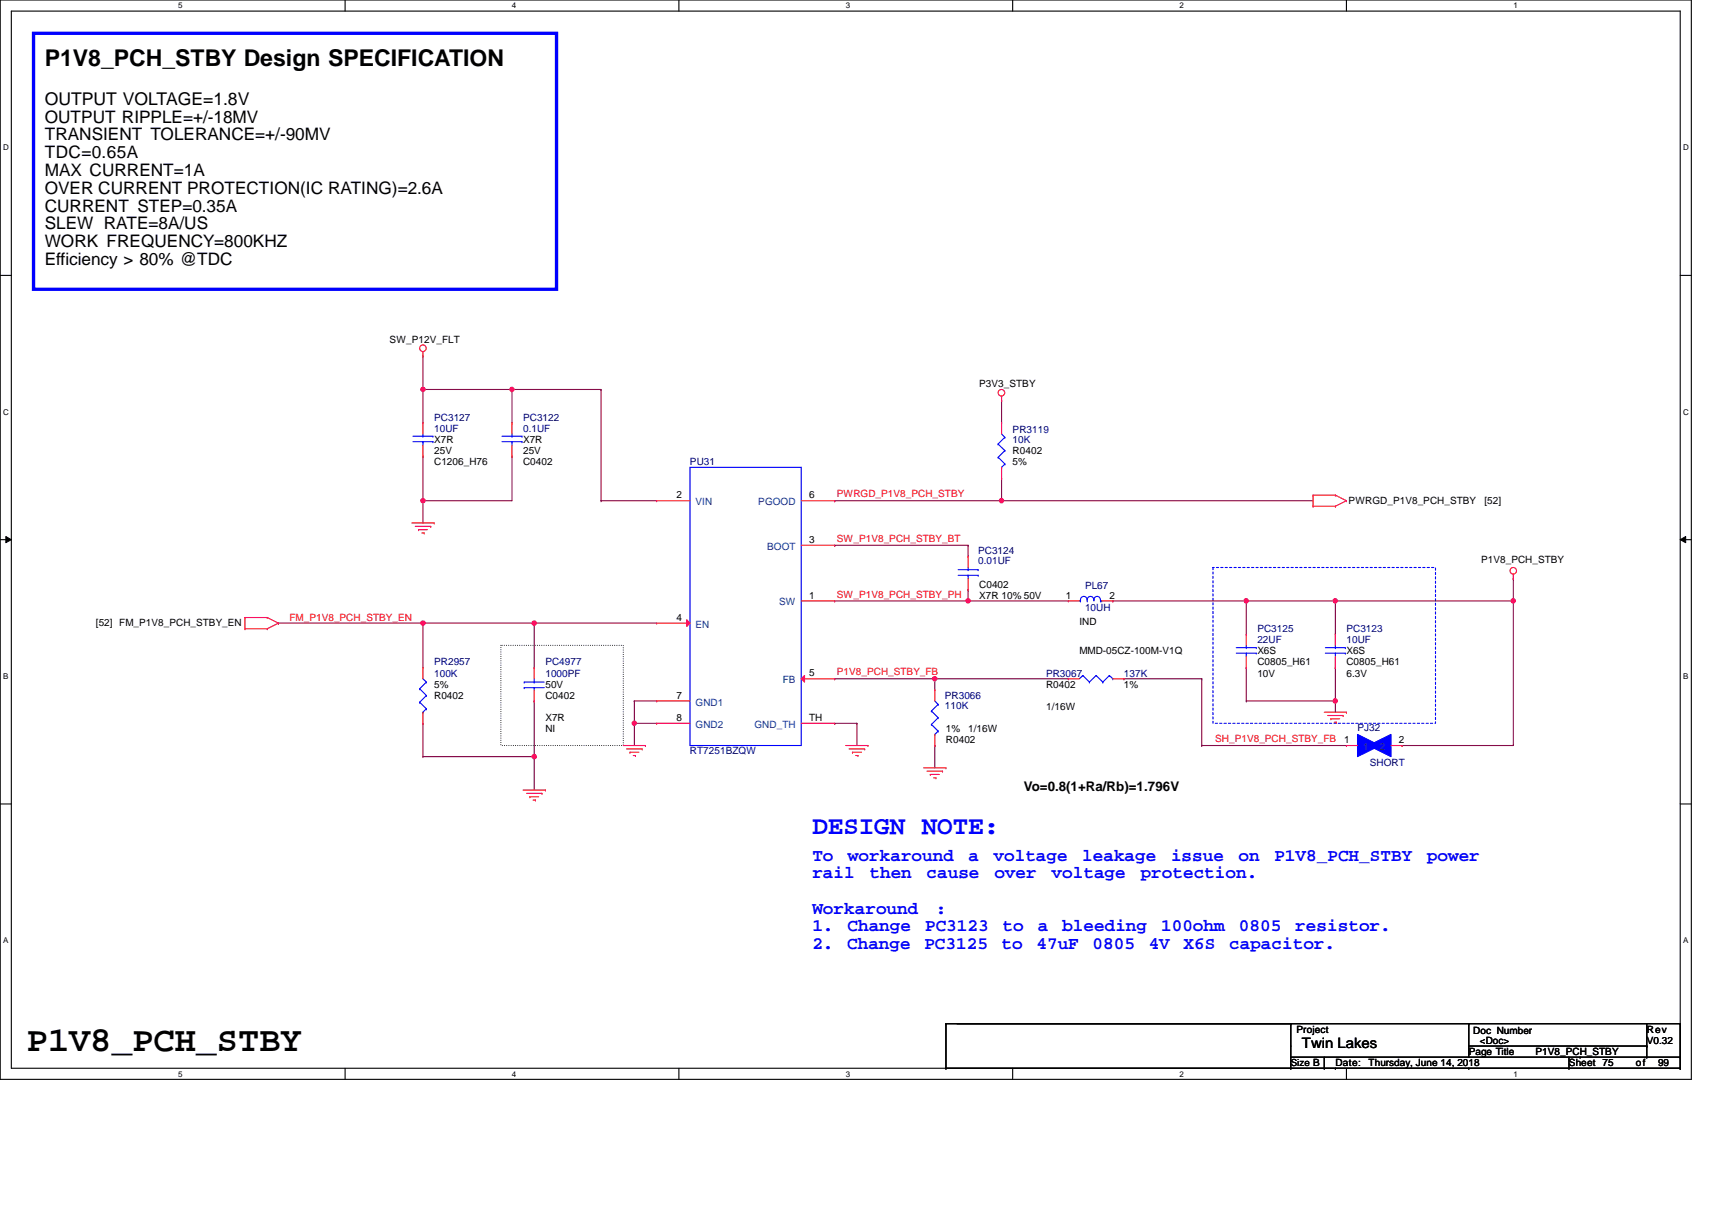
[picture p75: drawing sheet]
<svg xmlns="http://www.w3.org/2000/svg" width="297mm" height="210mm" viewBox="0 0 297 210" stroke-linecap="round" stroke-linejoin="round" font-family="sans-serif">
<defs><g id="words">
<text font-size="6.1" x="4.7" y="182.3">P1V8_PCH_STBY</text>
<text font-size="4.5" fill="#00f" x="140.9" y="144.6">DESIGN NOTE:</text>
<text font-size="4" x="7.8" y="11.5">P1V8_PCH_STBY Design SPECIFICATION</text>
<g font-size="3.1" fill="#00f">
<text x="140.9" y="149.3">To</text>
<text x="147.1" y="149.3">workaround</text>
<text x="168" y="149.3">a</text>
<text x="172.4" y="149.3">voltage</text>
<text x="187.8" y="149.3">leakage</text>
<text x="203.2" y="149.3">issue</text>
<text x="214.9" y="149.3">on</text>
<text x="221.1" y="149.3">P1V8_PCH_STBY</text>
<text x="247.6" y="149.3">power</text>
<text x="140.9" y="152.4">rail</text>
<text x="150.9" y="152.4">then</text>
<text x="160.8" y="152.4">cause</text>
<text x="172.5" y="152.4">over</text>
<text x="182.5" y="152.4">voltage</text>
<text x="197.9" y="152.4">protection.</text>
<text x="140.9" y="158.5">Workaround</text>
<text x="140.9" y="161.6">1.</text>
<text x="147" y="161.6">Change</text>
<text x="160.5" y="161.6">PC3123</text>
<text x="162.3" y="158.5">:</text>
<text x="174" y="161.6">to</text>
<text x="180.1" y="161.6">a</text>
<text x="184.3" y="161.6">bleeding</text>
<text x="201.5" y="161.6">100ohm</text>
<text x="214.9" y="161.6">0805</text>
<text x="224.7" y="161.6">resistor.</text>
<text x="140.9" y="164.6">2.</text>
<text x="147" y="164.6">Change</text>
<text x="160.4" y="164.6">PC3125</text>
<text x="173.8" y="164.6">to</text>
<text x="179.8" y="164.6">47uF</text>
<text x="189.6" y="164.6">0805</text>
<text x="199.3" y="164.6">4V</text>
<text x="205.4" y="164.6">X6S</text>
<text x="213.3" y="164.6">capacitor.</text>
</g>
<g font-size="3">
<text x="7.8" y="18.2">OUTPUT VOLTAGE=1.8V</text>
<text x="7.8" y="21.3">OUTPUT RIPPLE=+/-18MV</text>
<text x="7.8" y="24.3">TRANSIENT TOLERANCE=+/-90MV</text>
<text x="7.8" y="27.4">TDC=0.65A</text>
<text x="7.8" y="30.5">MAX CURRENT=1A</text>
<text x="7.8" y="33.6">OVER CURRENT PROTECTION(IC RATING)=2.6A</text>
<text x="7.8" y="36.7">CURRENT STEP=0.35A</text>
<text x="7.8" y="39.8">SLEW RATE=8A/US</text>
<text x="7.8" y="42.9">WORK FREQUENCY=800KHZ</text>
<text x="7.8" y="46">Efficiency &gt; 80% @TDC</text>
</g>
<text font-size="2.5" x="225.9" y="181.8">Twin Lakes</text>
<text font-size="2.3" x="177.6" y="137.3">Vo=0.8(1+Ra/Rb)=1.796V</text>
<g font-size="1.7">
<text x="67.6" y="59.5">SW_P12V_FLT</text>
<text x="169.9" y="67.2">P3V3_STBY</text>
<text x="75.3" y="76.8">X7R</text>
<text x="90.8" y="76.8">X7R</text>
<text x="75.3" y="78.8">25V</text>
<text x="75.3" y="80.7">C1206_H76</text>
<text x="90.8" y="78.8">25V</text>
<text x="90.8" y="80.7">C0402</text>
<text x="175.7" y="80.7">5%</text>
<text x="175.7" y="78.8">R0402</text>
<text x="117.4" y="86.5">2</text>
<text x="140.4" y="86.5">6</text>
<text x="234" y="87.4">PWRGD_P1V8_PCH_STBY</text>
<text x="257.6" y="87.4">[52]</text>
<text x="140.4" y="94.2">3</text>
<text x="169.9" y="101.9">C0402</text>
<text x="257" y="97.7">P1V8_PCH_STBY</text>
<text x="117.4" y="107.7">4</text>
<text x="140.4" y="103.8">1</text>
<text x="169.9" y="103.8">X7R 10% 50V</text>
<text x="185" y="103.8">1</text>
<text x="192.5" y="103.8">2</text>
<text x="16.6" y="108.7">[52] FM_P1V8_PCH_STBY_EN</text>
<text x="187.3" y="108.5">IND</text>
<text x="187.3" y="113.5">MMD-05CZ-100M-V1Q</text>
<text x="218.2" y="113.5">X6S</text>
<text x="233.6" y="113.5">X6S</text>
<text x="75.3" y="119.3">5%</text>
<text x="94.6" y="119.3">50V</text>
<text x="140.4" y="117.3">5</text>
<text x="181.5" y="119.3">R0402</text>
<text x="195" y="119.3">1%</text>
<text x="218.2" y="115.4">C0805_H61</text>
<text x="218.2" y="117.4">10V</text>
<text x="233.6" y="115.4">C0805_H61</text>
<text x="233.6" y="117.4">6.3V</text>
<text x="75.3" y="121.2">R0402</text>
<text x="94.6" y="121.2">C0402</text>
<text x="94.6" y="125.1">X7R</text>
<text x="117.4" y="121.2">7</text>
<text x="117.4" y="125.1">8</text>
<text x="140.4" y="125.1">TH</text>
<text x="181.5" y="123.1">1/16W</text>
<text x="94.6" y="127">NI</text>
<text x="164.1" y="128.9">R0402</text>
<text x="164.1" y="127">1%</text>
<text x="168" y="127">1/16W</text>
<text x="233.2" y="128.9">1</text>
<text x="242.7" y="128.9">2</text>
<text x="224.9" y="179.1">Project</text>
<text x="255.6" y="179.3">Doc Number</text>
<text x="285.7" y="179.1">Rev</text>
<text x="224" y="184.9">Size B</text>
<text x="231.7" y="184.9">Date:</text>
<text x="237.5" y="184.9">Thursday, June 14, 2018</text>
<text x="254.8" y="183">Page Title</text>
<text x="256.8" y="181.1">&lt;Doc&gt;</text>
<text x="266.4" y="183">P1V8_PCH_STBY</text>
<text x="272.2" y="184.9">Sheet 75</text>
<text x="283.8" y="184.9">of</text>
<text x="285.7" y="181.1">V0.32</text>
<text x="287.7" y="184.9">99</text>
</g>
<g font-size="1.7" fill="#000080">
<text x="75.3" y="73">PC3127</text>
<text x="75.3" y="74.9">10UF</text>
<text x="90.8" y="73">PC3122</text>
<text x="90.8" y="74.9">0.1UF</text>
<text x="175.7" y="75.1">PR3119</text>
<text x="175.7" y="76.8">10K</text>
<text x="119.7" y="80.7">PU31</text>
<text x="169.7" y="96.1">PC3124</text>
<text x="169.7" y="97.9">0.01UF</text>
<text x="188.3" y="102.1">PL67</text>
<text x="188.3" y="106">10UH</text>
<text x="218.2" y="109.6">PC3125</text>
<text x="218.2" y="111.6">22UF</text>
<text x="233.6" y="109.6">PC3123</text>
<text x="233.6" y="111.6">10UF</text>
<text x="75.3" y="115.4">PR2957</text>
<text x="75.3" y="117.4">100K</text>
<text x="94.6" y="115.4">PC4977</text>
<text x="94.6" y="117.4">1000PF</text>
<text x="181.5" y="117.4">PR3067</text>
<text x="195" y="117.4">137K</text>
<text x="163.9" y="121.2">PR3066</text>
<text x="163.9" y="123">110K</text>
<text x="119.7" y="130.9">RT7251BZQW</text>
<text x="235.5" y="126.8">PJ32</text>
<text x="237.7" y="132.8">SHORT</text>
</g>
<g font-size="1.7" fill="#004080">
<text x="120.7" y="87.7">VIN</text>
<text x="131.6" y="87.7">PGOOD</text>
<text x="133.1" y="95.4">BOOT</text>
<text x="135.2" y="105">SW</text>
<text x="120.7" y="108.9">EN</text>
<text x="135.8" y="118.5">FB</text>
<text x="120.7" y="122.4">GND1</text>
<text x="120.7" y="126.3">GND2</text>
<text x="130.9" y="126.3">GND_TH</text>
<text x="236.5" y="130.1">1</text>
<text x="239.4" y="130.1">2</text>
</g>
<g font-size="1.7" fill="#f00">
<text x="145.2" y="86.3">PWRGD_P1V8_PCH_STBY</text>
<text x="145.2" y="94">SW_P1V8_PCH_STBY_BT</text>
<text x="50.2" y="107.7">FM_P1V8_PCH_STBY_EN</text>
<text x="145.2" y="103.7">SW_P1V8_PCH_STBY_PH</text>
<text x="145.2" y="117.2">P1V8_PCH_STBY_FB</text>
<text x="210.8" y="128.7">SH_P1V8_PCH_STBY_FB</text>
</g>
<g font-size="1.4">
<text x="30.9" y="1.5">5</text>
<text x="88.8" y="1.5">4</text>
<text x="146.7" y="1.5">3</text>
<text x="204.7" y="1.5">2</text>
<text x="262.6" y="1.5">1</text>
<text x=".5" y="26.1">D</text>
<text x="292" y="26.1">D</text>
<text x=".5" y="71.9">C</text>
<text x="292" y="71.9">C</text>
<text x=".5" y="117.8">B</text>
<text x="292" y="117.8">B</text>
<text x=".5" y="163.6">A</text>
<text x="292" y="163.6">A</text>
<text x="30.9" y="186.8">5</text>
<text x="88.8" y="186.8">4</text>
<text x="146.7" y="186.8">3</text>
<text x="204.7" y="186.8">2</text>
<text x="262.6" y="186.8">1</text>
</g>
</g></defs>
<path d="M0 0h293.5v187.2h-293.5zM2 1.9h289.5v183.4h-289.5z" fill="none" stroke="#000" stroke-width=".19"/>
<g fill="#fff">
<path d="M30.9 .2h.8v1.6h-.8z"/>
<path d="M30.9 185.5h.8v1.6h-.8z"/>
</g>
<path d="M59.9 0v1.9M59.9 185.3v1.9" fill="none" stroke="#000" stroke-width=".19"/>
<g fill="#fff">
<path d="M88.8 .2h.8v1.6h-.8z"/>
<path d="M88.8 185.5h.8v1.6h-.8z"/>
</g>
<path d="M117.8 0v1.9M117.8 185.3v1.9" fill="none" stroke="#000" stroke-width=".19"/>
<g fill="#fff">
<path d="M146.7 .2h.8v1.6h-.8z"/>
<path d="M146.7 185.5h.8v1.6h-.8z"/>
</g>
<path d="M175.7 0v1.9M175.7 185.3v1.9" fill="none" stroke="#000" stroke-width=".19"/>
<g fill="#fff">
<path d="M204.7 .2h.7v1.6h-.7z"/>
<path d="M204.7 185.5h.7v1.6h-.7z"/>
</g>
<path d="M233.6 0v1.9M233.6 185.3v1.9" fill="none" stroke="#000" stroke-width=".19"/>
<g fill="#fff">
<path d="M262.6 .2h.7v1.6h-.7z"/>
<path d="M262.6 185.5h.7v1.6h-.7z"/>
<path d="M.5 24.8h1v1.6h-1z"/>
<path d="M292 24.8h1v1.6h-1z"/>
<path d="M.5 70.7h1v1.5h-1z"/>
<path d="M292 70.7h1v1.5h-1z"/>
</g>
<path d="M0 47.8h2M291.5 47.8h2" fill="none" stroke="#000" stroke-width=".19"/>
<g fill="#fff">
<path d="M.5 116.5h.9v1.6h-.9z"/>
<path d="M292 116.5h.9v1.6h-.9z"/>
</g>
<path d="M0 93.6h2M291.5 93.6h2" fill="none" stroke="#000" stroke-width=".19"/>
<path d="M1 93.1l1 .5-1 .5zM291.5 93.6l1-.5v1z" fill="#000"/>
<path d="M1 93.1l1 .5-1 .5zM291.5 93.6l1-.5v1z" fill="none" stroke="#000" stroke-width=".17"/>
<g fill="#fff">
<path d="M.5 162.4h.9v1.5h-.9z"/>
<path d="M292 162.4h.9v1.5h-.9z"/>
</g>
<path d="M0 139.5h2M291.5 139.5h2" fill="none" stroke="#000" stroke-width=".19"/>
<path d="M86.9 112h21.2v17.3h-21.2z" fill="none" stroke="#000" stroke-width=".19" stroke-dasharray="0 .4"/>
<path d="M5.8 5.8h90.8v44.4h-90.8z" fill="none" stroke="#00f" stroke-width=".57"/>
<path d="M210.5 98.4h38.6v27.1h-38.6z" fill="none" stroke="#00f" stroke-width=".19" stroke-dasharray=".4 .4"/>
<path d="M173.8 69.5h.1M173.8 69.5v3.8M144.8 86.9h.1M144.8 86.9h83M173.8 86.9h.1M48.3 108.1h.1M48.3 108.1h25.1M92.7 108.1h.1M92.7 108.1v7.7" fill="none" stroke="#800040" stroke-width=".19"/>
<circle cx="173.8" cy="86.9" r=".38" fill="#f0f"/>
<circle cx="173.8" cy="86.9" r=".38" fill="none" stroke="#f0f" stroke-width=".19"/>
<path d="M173.8 83h.1M173.8 83v3.9M110.1 125.5h.1M110.1 125.5h3.8M110.1 125.5v3.8M144.8 125.5h.1M144.8 125.5h3.9" fill="none" stroke="#800040" stroke-width=".19"/>
<circle cx="110" cy="125.5" r=".38" fill="#f0f"/>
<circle cx="110" cy="125.5" r=".38" fill="none" stroke="#f0f" stroke-width=".19"/>
<g fill="none" stroke="#800040" stroke-width=".19">
<path d="M168 94.6h.1M168 94.6v1.9M144.8 117.8h.1M144.8 117.8h40.6M162.2 117.8h.1M162.2 117.8v1.9M193.1 104.2h.1M193.1 104.2h23.1M231.7 115.8h.1M231.7 115.8v5.8M262.6 100.4h.1M262.6 100.4v3.8"/>
<path d="M110.1 121.6h.1M110.1 121.6v3.9M110.1 121.6h3.8M148.7 125.5h.1M148.7 125.5v3.8M162.2 129.3h.1M162.2 129.3v3.9"/>
</g>
<circle cx="162.2" cy="117.7" r=".38" fill="#f0f"/>
<circle cx="162.2" cy="117.7" r=".38" fill="none" stroke="#f0f" stroke-width=".19"/>
<path d="M144.8 104.2h.1M144.8 104.2h40.6M168 104.2h.1" fill="none" stroke="#800040" stroke-width=".19"/>
<circle cx="168" cy="104.2" r=".38" fill="#f0f"/>
<circle cx="168" cy="104.2" r=".38" fill="none" stroke="#f0f" stroke-width=".19"/>
<path d="M88.8 67.6h.1M88.8 67.6h15.5M262.6 104.2h.1M262.6 104.2v25.1" fill="none" stroke="#800040" stroke-width=".19"/>
<circle cx="262.5" cy="104.2" r=".38" fill="#f0f"/>
<circle cx="262.5" cy="104.2" r=".38" fill="none" stroke="#f0f" stroke-width=".19"/>
<g fill="none" stroke="#800040" stroke-width=".19">
<path d="M73.4 67.6h.1M73.4 79.1h.1M73.4 67.6v5.7M73.4 79.1v11.6M73.4 86.9h.1M144.8 94.6h.1M144.8 94.6h23.2M168 102.3h.1M168 102.3v1.9M195 117.8h.1M195 117.8h13.5M208.5 117.8h.1"/>
<path d="M208.5 117.8v11.5M216.2 115.8h.1M216.2 104.2h.1M216.2 104.2h46.4M216.2 104.2v5.8M216.2 115.8v5.8M231.7 104.2h.1M231.7 104.2v5.8M208.5 129.3h.1M208.5 129.3h25.1M243.3 129.3h.1M243.3 129.3h19.3"/>
</g>
<circle cx="231.7" cy="104.2" r=".38" fill="#f0f"/>
<circle cx="231.7" cy="104.2" r=".38" fill="none" stroke="#f0f" stroke-width=".19"/>
<circle cx="216.2" cy="104.2" r=".38" fill="#f0f"/>
<circle cx="216.2" cy="104.2" r=".38" fill="none" stroke="#f0f" stroke-width=".19"/>
<path d="M216.2 121.6h.1M216.2 121.6h15.5M231.7 121.6h.1M231.7 121.6v1.9" fill="none" stroke="#800040" stroke-width=".19"/>
<circle cx="231.7" cy="121.6" r=".38" fill="#f0f"/>
<circle cx="231.7" cy="121.6" r=".38" fill="none" stroke="#f0f" stroke-width=".19"/>
<path d="M73.4 86.9h.1M73.4 86.9h15.4" fill="none" stroke="#800040" stroke-width=".19"/>
<circle cx="73.4" cy="86.9" r=".38" fill="#f0f"/>
<circle cx="73.4" cy="86.9" r=".38" fill="none" stroke="#f0f" stroke-width=".19"/>
<path d="M73.4 67.6h.1M73.4 67.6h15.4M88.8 79.1h.1M88.8 67.6h.1M88.8 67.6v5.7M88.8 79.1v7.8M104.3 67.6h.1M104.3 67.6v19.3M104.3 86.9h.1M104.3 86.9h9.6" fill="none" stroke="#800040" stroke-width=".19"/>
<circle cx="88.8" cy="67.6" r=".38" fill="#f0f"/>
<circle cx="88.8" cy="67.6" r=".38" fill="none" stroke="#f0f" stroke-width=".19"/>
<circle cx="73.4" cy="67.6" r=".38" fill="#f0f"/>
<circle cx="73.4" cy="67.6" r=".38" fill="none" stroke="#f0f" stroke-width=".19"/>
<path d="M92.7 108.1h.1M92.7 108.1h21.2M73.4 125.5h.1M73.4 131.3h.1M73.4 125.5v5.8M92.7 121.6h.1M92.7 121.6v9.7h-19.3" fill="none" stroke="#800040" stroke-width=".19"/>
<circle cx="92.7" cy="131.3" r=".38" fill="#f0f"/>
<circle cx="92.7" cy="131.3" r=".38" fill="none" stroke="#f0f" stroke-width=".19"/>
<path d="M73.4 108.1h.1M73.4 108.1v7.7M73.4 108.1h19.3M92.7 131.3h.1M92.7 131.3v5.8" fill="none" stroke="#800040" stroke-width=".19"/>
<circle cx="92.7" cy="108.1" r=".38" fill="#f0f"/>
<circle cx="92.7" cy="108.1" r=".38" fill="none" stroke="#f0f" stroke-width=".19"/>
<circle cx="73.4" cy="108.1" r=".38" fill="#f0f"/>
<circle cx="73.4" cy="108.1" r=".38" fill="none" stroke="#f0f" stroke-width=".19"/>
<path d="M73.4 61.8h.1M73.4 61.8v5.8" fill="none" stroke="#800040" stroke-width=".19"/>
<g fill="none" stroke="#f00" stroke-width=".19">
<path d="M73.4 61.8h.1M73.4 73.3h.1M73.4 79.1h.1M73.4 61v.8M73.4 73.3v2M73.4 77.2v1.9M173.8 69.5h.1M173.8 68.7v.8M71.5 90.7h3.8M72 91.3h2.7M72.6 91.9h.1M72.6 91.9h1.6"/>
<path d="M73.2 92.5h.4M73.6 92.5h.1M74.7 91.3h.1M75.3 90.7h.1M227.8 87.8h.1M227.8 85.9h.1M227.8 85.9h3.9M227.8 87.8h3.9M227.8 85.9v1.9M231.7 85.9h.1M231.7 87.8h.1M231.7 85.9l1.9 1"/>
<path d="M233.6 86.9h.1M233.6 86.9l-1.9 .9M262.6 99.6v.8M42.5 107.1h.1M42.5 109.1h.1M42.5 107.1h3.9M42.5 107.1v2M42.5 109.1h3.9M46.4 107.1h.1M46.4 109.1h.1M46.4 107.1l1.9 1M48.3 108.1h.1"/>
<path d="M48.3 108.1l-1.9 1M185.4 117.8h.1M185.4 117.8h1.9M193.1 117.8h1.9M195 117.8h.1M262.6 100.4h.1M90.8 137.1h3.8M91.4 137.6h2.6M91.9 138.2h.1M91.9 138.2h1.6M92.5 138.8h.4M92.9 138.8h.1"/>
<path d="M94 137.6h.1M94.6 137.1h.1M108.1 129.3h3.9M108.7 129.9h2.7M109.3 130.5h.1M109.3 130.5h1.5M109.9 131.1h.4M110.3 131.1h.1M111.4 129.9h.1M112 129.3h.1M146.7 129.3h3.9M147.3 129.9h2.7"/>
<path d="M147.9 130.5h.1M147.9 130.5h1.6M148.5 131.1h.4M148.9 131.1h.1M150 129.9h.1M150.6 129.3h.1M160.2 133.2h3.9M160.8 133.8h2.7M161.4 134.3h.1M161.4 134.3h1.6M162 134.9h.4M162.4 134.9h.1"/>
<path d="M163.5 133.8h.1M164.1 133.2h.1M229.8 123.5h3.8M230.3 124.1h2.7M230.9 124.7h.1M230.9 124.7h1.5M231.5 125.3h.4M231.9 125.3h.1M233 124.1h.1M233.6 123.5h.1"/>
<circle cx="73.4" cy="60.4" r=".57"/>
<circle cx="173.8" cy="68.1" r=".57"/>
<circle cx="262.5" cy="99" r=".57"/>
</g>
<g fill="none" stroke="#000" stroke-width=".19">
<path d="M164.1 177.6h.1M164.1 177.6h127.4M164.1 177.6v7.7M224 177.6h.1M224 177.6v7.7M254.8 177.6h.1M254.8 177.6v5.8M285.7 177.6v5.8M291.5 177.6h.1M291.5 177.6v7.7M164.1 185.3h.1M164.1 185.3h127.4"/>
<path d="M224 185.3h.1M224 183.4h67.5M229.8 185.3h.1M229.8 183.4v1.9M231.7 185.3h.1M254.8 185.3h.1M254.8 181.5h30.9M272.2 185.3h.1M272.2 183.4v1.9M274.1 183.4h.1M285.7 181.5h.1M285.7 183.4h.1"/>
<path d="M291.5 185.3h.1M291.5 183.4h.1"/>
</g>
<g fill="none" stroke="#00f" stroke-width=".19">
<path d="M71.6 76.6h3.5M71.6 75.7h3.5M73.4 75.7h.1M73.4 76.6h.1M73.4 75.3v.4M73.4 76.6v.6M75.1 76.6h.1M75.1 75.7h.1M187.9 117.2h.1M187.9 117.2l-.6 .6M187.9 117.2l1.1 1.1M189 118.3h.1"/>
<path d="M190.2 117.2h.1M190.2 117.2l-1.2 1.1M190.2 117.2l1.1 1.1M191.3 118.3h.1M192.5 117.2h.1M192.5 117.2l-1.2 1.1M192.5 117.2l.6 .6M193.1 117.8h.1"/>
</g>
<path d="M235.5 127.4l3.9 1.9-3.9 2z" fill="#00f"/>
<path d="M235.5 127.4l3.9 1.9-3.9 2z" fill="none" stroke="#00f" stroke-width=".19"/>
<path d="M237.5 129.3l3.8-1.9v3.9z" fill="#00f"/>
<g fill="none" stroke="#00f" stroke-width=".19">
<path d="M173.2 77h.1M173.2 79.3h.1M173.2 77l1.1 1.2M173.2 79.3l1.1 1.2M173.8 75.3l.5 .6M174.3 75.9h.1M174.3 78.2h.1M174.3 75.9l-1.1 1.1M174.3 78.2l-1.1 1.1M119.7 81.1h19.3v48.2h-19.3zM166.2 99.8h3.5M166.2 98.8h3.5"/>
<path d="M168 98.8h.1M168 99.8h.1M168 98.4v.4M168 99.8v.6M169.7 99.8h.1M169.7 98.8h.1M173.8 81.1h.1M174.3 80.5h.1M174.3 80.5l-.5 .6M187.3 104.2h.2M187.5 104.2h.1M187.5 104h.1"/>
<path d="M187.5 104a.57 .57 0 0 1 .5-.5 .57 .57 0 0 1 .6 .5M187.5 104v.2M188.6 104.2h.1M189.8 104a.59 .59 0 0 0-.7-.5 .59 .59 0 0 0-.5 .7M189.8 104h.1M189.8 104a.59 .59 0 0 1 .7-.5 .59 .59 0 0 1 .4 .7M189.8 104v.2M190.9 104.2h.1M190.9 104.2h.3M191.2 104.2h.1M214.5 113.3h3.5M214.5 112.4h3.5"/>
<path d="M216.2 112.4h.1M216.2 113.3h.1M216.2 112v.4M216.2 113.3v.6M218 113.3h.1M218 112.4h.1M230 113.3h3.4M230 112.4h3.4M231.7 112.4h.1M231.7 113.3h.1M231.7 112v.4M231.7 113.3v.6"/>
<path d="M233.4 113.3h.1M233.4 112.4h.1M237.5 129.3l3.8-1.9v3.9z"/>
</g>
<g fill="none" stroke="#f00" stroke-width=".19">
<path d="M173.8 73.3h.1M173.8 73.3v2M113.9 86.9h.1M113.9 86.9h5.8M139 86.9h5.8M144.8 86.9h.1M168 96.5h.1M168 96.5v1.9M173.8 83h.1M173.8 81.1v1.9M139 104.2h5.8M144.8 104.2h.1"/>
<path d="M168 102.3h.1M168 100.4v1.9M185.4 104.2h.1M185.4 104.2h1.9M191.2 104.2h1.9M193.1 104.2h.1M216.2 110h.1M216.2 115.8h.1M216.2 110v2M216.2 113.9v1.9M231.7 110h.1M231.7 115.8h.1"/>
<path d="M231.7 110v2M231.7 113.9v1.9M113.9 121.6h.1M113.9 121.6h5.8M233.6 129.3h.1M233.6 129.3h1.9M241.3 129.3h2M243.3 129.3h.1"/>
</g>
<path d="M119.1 107.5l.6 .6-.6 .6z" fill="#f00"/>
<path d="M139 94.6h5.8M144.8 94.6h.1M113.9 108.1h.1M113.9 108.1h5.8M119.1 107.5l.6 .6-.6 .6z" fill="none" stroke="#f00" stroke-width=".19"/>
<path d="M139 117.8l.6-.6v1.1z" fill="#f00"/>
<g fill="none" stroke="#f00" stroke-width=".19">
<path d="M88.8 73.3h.1M88.8 79.1h.1M88.8 73.3v2M88.8 77.2v1.9M73.4 115.8h.1M73.4 115.8v2M92.7 115.8h.1M92.7 115.8v2M92.7 119.7v1.9M139 117.8l.6-.6v1.1zM139 117.8h5.8M144.8 117.8h.1"/>
<path d="M162.2 119.7h.1M162.2 119.7v1.9M73.4 125.5h.1M73.4 123.5v2M92.7 121.6h.1M113.9 125.5h.1M113.9 125.5h5.8M139 125.5h5.8M144.8 125.5h.1M162.2 129.3h.1M162.2 127.4v1.9"/>
</g>
<g fill="none" stroke="#00f" stroke-width=".19">
<path d="M87.1 76.6h3.5M87.1 75.7h3.5M88.8 75.7h.1M88.8 76.6h.1M88.8 75.3v.4M88.8 76.6v.6M90.6 76.6h.1M90.6 75.7h.1M72.8 119.5h.1M72.8 119.5l1.2 1.1M73.4 117.8l.6 .5M74 118.3h.1"/>
<path d="M74 118.3l-1.2 1.2M90.9 118.3h.1M90.9 119.3h.1M90.9 118.3h3.5M90.9 119.3h3.5M92.7 119.3h.1M92.7 118.3h.1M92.7 117.8v.5M92.7 119.3v.4M72.8 121.8h.1M72.8 121.8l1.2 1.2M73.4 123.5h.1"/>
<path d="M74 120.6h.1M74 123h.1M74 120.6l-1.2 1.2M74 123l-.6 .5M161.6 123.3h.1M161.6 125.7h.1M161.6 123.3l1.2 1.2M161.6 125.7l1.2 1.1M162.2 127.4h.1M162.2 121.6l.6 .6M162.8 122.2h.1M162.8 124.5h.1"/>
<path d="M162.8 126.8h.1M162.8 122.2l-1.2 1.1M162.8 124.5l-1.2 1.2M162.8 126.8l-.6 .6"/>
</g>
<circle cx="173.8" cy="86.9" r=".38" fill="#f0f"/>
<circle cx="173.8" cy="86.9" r=".38" fill="none" stroke="#f0f" stroke-width=".19"/>
<circle cx="110" cy="125.5" r=".38" fill="#f0f"/>
<circle cx="110" cy="125.5" r=".38" fill="none" stroke="#f0f" stroke-width=".19"/>
<circle cx="162.2" cy="117.7" r=".38" fill="#f0f"/>
<circle cx="162.2" cy="117.7" r=".38" fill="none" stroke="#f0f" stroke-width=".19"/>
<circle cx="168" cy="104.2" r=".38" fill="#f0f"/>
<circle cx="168" cy="104.2" r=".38" fill="none" stroke="#f0f" stroke-width=".19"/>
<circle cx="262.5" cy="104.2" r=".38" fill="#f0f"/>
<circle cx="262.5" cy="104.2" r=".38" fill="none" stroke="#f0f" stroke-width=".19"/>
<circle cx="231.7" cy="104.2" r=".38" fill="#f0f"/>
<circle cx="231.7" cy="104.2" r=".38" fill="none" stroke="#f0f" stroke-width=".19"/>
<circle cx="216.2" cy="104.2" r=".38" fill="#f0f"/>
<circle cx="216.2" cy="104.2" r=".38" fill="none" stroke="#f0f" stroke-width=".19"/>
<circle cx="231.7" cy="121.6" r=".38" fill="#f0f"/>
<circle cx="231.7" cy="121.6" r=".38" fill="none" stroke="#f0f" stroke-width=".19"/>
<circle cx="73.4" cy="86.9" r=".38" fill="#f0f"/>
<circle cx="73.4" cy="86.9" r=".38" fill="none" stroke="#f0f" stroke-width=".19"/>
<circle cx="88.8" cy="67.6" r=".38" fill="#f0f"/>
<circle cx="88.8" cy="67.6" r=".38" fill="none" stroke="#f0f" stroke-width=".19"/>
<circle cx="73.4" cy="67.6" r=".38" fill="#f0f"/>
<circle cx="73.4" cy="67.6" r=".38" fill="none" stroke="#f0f" stroke-width=".19"/>
<circle cx="92.7" cy="131.3" r=".38" fill="#f0f"/>
<circle cx="92.7" cy="131.3" r=".38" fill="none" stroke="#f0f" stroke-width=".19"/>
<circle cx="92.7" cy="108.1" r=".38" fill="#f0f"/>
<circle cx="92.7" cy="108.1" r=".38" fill="none" stroke="#f0f" stroke-width=".19"/>
<circle cx="73.4" cy="108.1" r=".38" fill="#f0f"/>
<circle cx="73.4" cy="108.1" r=".38" fill="none" stroke="#f0f" stroke-width=".19"/>
<use href="#words"/>
</svg>
